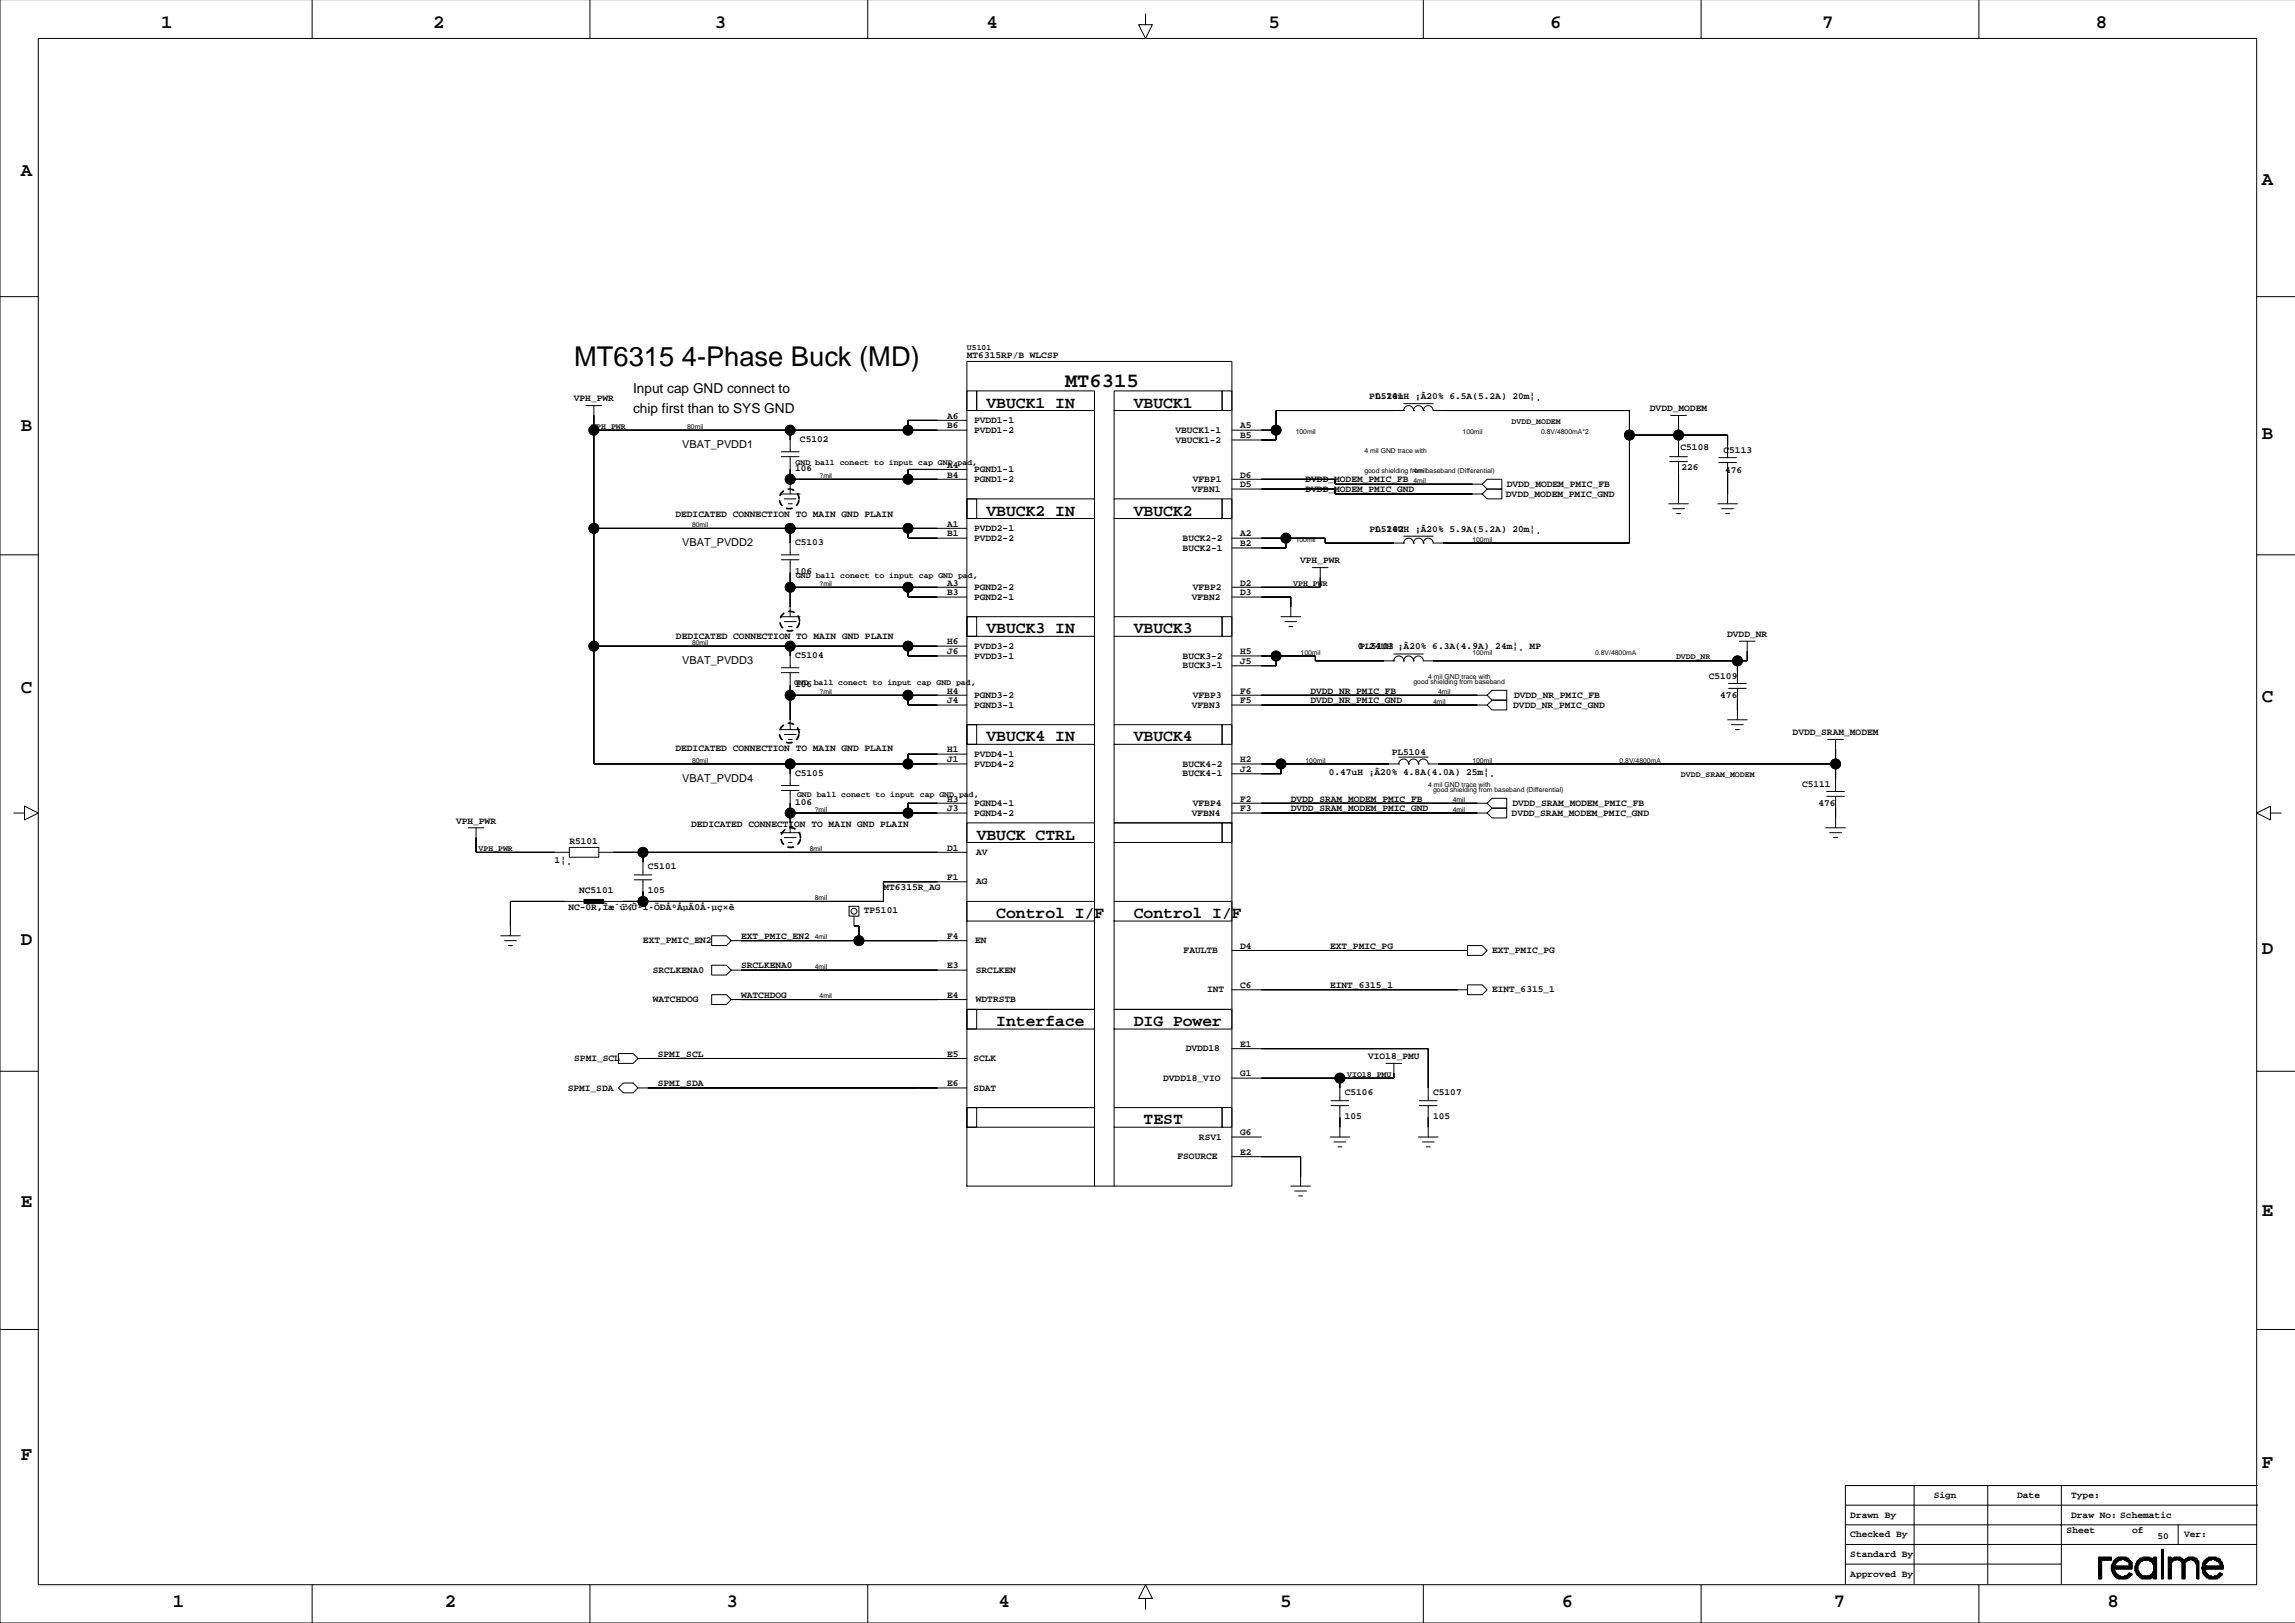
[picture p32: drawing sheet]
<svg xmlns="http://www.w3.org/2000/svg" width="594mm" height="420mm" viewBox="0 0 594 420" stroke-linecap="round" stroke-linejoin="round" font-family="sans-serif">
<defs><g id="words">
<text font-size="7.1" x="148.6" y="94.8">MT6315 4-Phase Buck (MD)</text>
<text font-size="5.3" x="275.5" y="100.2">MT6315</text>
<g font-size="4.9">
<text x="41.7" y="7.3">1</text>
<text x="112" y="7.3">2</text>
<text x="184.9" y="7.3">3</text>
<text x="255.3" y="7.3">4</text>
<text x="328.1" y="7.3">5</text>
<text x="401" y="7.3">6</text>
<text x="471.4" y="7.3">7</text>
<text x="542.2" y="7.3">8</text>
<text x="5.4" y="45.6">A</text>
<text x="585.1" y="47.9">A</text>
<text x="5.4" y="111.4">B</text>
<text x="585.1" y="113.7">B</text>
<text x="5.4" y="179.2">C</text>
<text x="585.1" y="181.5">C</text>
<text x="5.4" y="244.4">D</text>
<text x="585.1" y="246.7">D</text>
<text x="5.4" y="312.3">E</text>
<text x="585.1" y="314.5">E</text>
<text x="5.4" y="377.5">F</text>
<text x="585.1" y="379.8">F</text>
<text x="44.7" y="415.6">1</text>
<text x="115.1" y="415.6">2</text>
<text x="188" y="415.6">3</text>
<text x="258.3" y="415.6">4</text>
<text x="331.2" y="415.6">5</text>
<text x="404.1" y="415.6">6</text>
<text x="474.4" y="415.6">7</text>
<text x="545.3" y="415.6">8</text>
</g>
<g font-size="4.2">
<text x="255.2" y="105.4">VBUCK1 IN</text>
<text x="293.3" y="105.4">VBUCK1</text>
<text x="255.2" y="133.4">VBUCK2 IN</text>
<text x="293.3" y="133.4">VBUCK2</text>
<text x="255.2" y="163.8">VBUCK3 IN</text>
<text x="293.3" y="163.8">VBUCK3</text>
<text x="255.2" y="191.8">VBUCK4 IN</text>
<text x="293.3" y="191.8">VBUCK4</text>
<text x="252.7" y="217.2">VBUCK CTRL</text>
<text x="257.8" y="237.5">Control I/F</text>
<text x="293.3" y="237.5">Control I/F</text>
<text x="257.8" y="265.4">Interface</text>
<text x="293.3" y="265.4">DIG Power</text>
<text x="295.8" y="290.8">TEST</text>
</g>
<g font-size="3.5">
<text x="163.8" y="101.7">Input cap GND connect to</text>
<text x="163.8" y="106.8">chip first than to SYS GND</text>
</g>
<g font-size="2.8">
<text x="176.5" y="115.8">VBAT_PVDD1</text>
<text x="176.5" y="141.2">VBAT_PVDD2</text>
<text x="176.5" y="171.7">VBAT_PVDD3</text>
<text x="176.5" y="202.2">VBAT_PVDD4</text>
</g>
<g font-size="2.5">
<text x="250.1" y="92.7">MT6315RP/B WLCSP</text>
<text x="148.4" y="103.8">VPH_PWR</text>
<text x="354.2" y="103.2">PL5101</text>
<text x="355.7" y="103.2">0.24uH ¡À20% 6.5A(5.2A) 20m¦¸</text>
<text x="426.8" y="106.4">DVDD_MODEM</text>
<text x="245.1" y="108.3">A6</text>
<text x="245.1" y="110.8">B6</text>
<text x="252" y="112">PVDD1-2</text>
<text x="252" y="109.4">PVDD1-1</text>
<text x="304.1" y="112">VBUCK1-1</text>
<text x="320.8" y="113.4">B5</text>
<text x="320.8" y="110.8">A5</text>
<text x="207" y="114.3">C5102</text>
<text x="304.1" y="114.5">VBUCK1-2</text>
<text x="434.7" y="116.3">C5108</text>
<text x="445.9" y="117.2">C5113</text>
<text x="205.7" y="121.9">106</text>
<text x="245.1" y="121">A4</text>
<text x="245.1" y="123.5">B4</text>
<text x="252" y="124.7">PGND1-2</text>
<text x="252" y="122.1">PGND1-1</text>
<text x="308.6" y="124.7">VFBP1</text>
<text x="320.8" y="123.5">D6</text>
<text x="337.7" y="124.8">DVDD_MODEM_PMIC_FB</text>
<text x="389.8" y="125.9">DVDD_MODEM_PMIC_FB</text>
<text x="435" y="121.6">226</text>
<text x="446.3" y="122.3">476</text>
<text x="308.3" y="127.2">VFBN1</text>
<text x="320.8" y="126.1">D5</text>
<text x="337.7" y="127.3">DVDD_MODEM_PMIC_GND</text>
<text x="389.6" y="128.5">DVDD_MODEM_PMIC_GND</text>
<text x="174.7" y="133.7">DEDICATED CONNECTION TO MAIN GND PLAIN</text>
<text x="245.1" y="136.2">A1</text>
<text x="252" y="137.4">PVDD2-1</text>
<text x="354.3" y="137.7">PL5102</text>
<text x="355.7" y="137.5">0.24UH ¡À20% 5.9A(5.2A) 20m¦¸</text>
<text x="205.7" y="140.9">C5103</text>
<text x="245.1" y="138.8">B1</text>
<text x="252" y="139.9">PVDD2-2</text>
<text x="305.9" y="139.9">BUCK2-2</text>
<text x="305.9" y="142.4">BUCK2-1</text>
<text x="320.8" y="141.3">B2</text>
<text x="320.8" y="138.8">A2</text>
<text x="205.7" y="148.5">106</text>
<text x="336.4" y="145.7">VPH_PWR</text>
<text x="245.1" y="154">B3</text>
<text x="245.1" y="151.5">A3</text>
<text x="252" y="152.6">PGND2-2</text>
<text x="252" y="155.1">PGND2-1</text>
<text x="308.3" y="155.1">VFBN2</text>
<text x="308.6" y="152.6">VFBP2</text>
<text x="320.8" y="154">D3</text>
<text x="320.8" y="151.5">D2</text>
<text x="174.9" y="165.3">DEDICATED CONNECTION TO MAIN GND PLAIN</text>
<text x="245.1" y="166.7">H6</text>
<text x="252" y="167.8">PVDD3-2</text>
<text x="351.3" y="168">0.24UH ¡À20% 6.3A(4.9A) 24m¦¸ MP</text>
<text x="351.7" y="168">PL5103</text>
<text x="446.8" y="164.8">DVDD_NR</text>
<text x="205.7" y="170.1">C5104</text>
<text x="245.1" y="169.2">J6</text>
<text x="252" y="170.4">PVDD3-1</text>
<text x="305.9" y="170.4">BUCK3-2</text>
<text x="305.9" y="172.9">BUCK3-1</text>
<text x="320.8" y="171.8">J5</text>
<text x="320.8" y="169.2">H5</text>
<text x="205.7" y="177.7">106</text>
<text x="245.1" y="179.4">H4</text>
<text x="320.8" y="179.4">F6</text>
<text x="339" y="179.4">DVDD_NR_PMIC_FB</text>
<text x="442.1" y="175.6">C5109</text>
<text x="245.1" y="181.9">J4</text>
<text x="252" y="183.1">PGND3-1</text>
<text x="252" y="180.5">PGND3-2</text>
<text x="308.3" y="183.1">VFBN3</text>
<text x="308.6" y="180.5">VFBP3</text>
<text x="320.8" y="181.9">F5</text>
<text x="339" y="181.9">DVDD_NR_PMIC_GND</text>
<text x="391.5" y="183.1">DVDD_NR_PMIC_GND</text>
<text x="391.7" y="180.5">DVDD_NR_PMIC_FB</text>
<text x="445" y="180.7">476</text>
<text x="463.8" y="190.2">DVDD_SRAM_MODEM</text>
<text x="174.7" y="194.2">DEDICATED CONNECTION TO MAIN GND PLAIN</text>
<text x="245.1" y="197.2">J1</text>
<text x="245.1" y="194.6">H1</text>
<text x="252" y="195.8">PVDD4-1</text>
<text x="320.8" y="197.2">H2</text>
<text x="360" y="195.3">PL5104</text>
<text x="205.7" y="200.6">C5105</text>
<text x="252" y="198.3">PVDD4-2</text>
<text x="305.9" y="198.3">BUCK4-2</text>
<text x="305.9" y="200.8">BUCK4-1</text>
<text x="320.8" y="199.7">J2</text>
<text x="343.7" y="200.4">0.47uH ¡À20% 4.8A(4.0A) 25m¦¸</text>
<text x="466.2" y="203.5">C5111</text>
<text x="205.7" y="208.2">106</text>
<text x="245.1" y="209.9">J3</text>
<text x="245.1" y="207.3">H3</text>
<text x="252" y="208.5">PGND4-1</text>
<text x="308.6" y="208.5">VFBP4</text>
<text x="320.8" y="209.9">F3</text>
<text x="320.8" y="207.3">F2</text>
<text x="333.9" y="209.9">DVDD_SRAM_MODEM_PMIC_GND</text>
<text x="333.9" y="207.3">DVDD_SRAM_MODEM_PMIC_FB</text>
<text x="391.3" y="208.5">DVDD_SRAM_MODEM_PMIC_FB</text>
<text x="470.4" y="208.6">476</text>
<text x="118" y="213">VPH_PWR</text>
<text x="178.8" y="213.9">DEDICATED CONNECTION TO MAIN GND PLAIN</text>
<text x="252" y="211">PGND4-2</text>
<text x="308.3" y="211">VFBN4</text>
<text x="391.1" y="211">DVDD_SRAM_MODEM_PMIC_GND</text>
<text x="147.3" y="218.3">R5101</text>
<text x="245.1" y="220">D1</text>
<text x="252.5" y="221.2">AV</text>
<text x="143.5" y="223.3">1¦¸</text>
<text x="167.6" y="224.7">C5101</text>
<text x="245.1" y="227.6">F1</text>
<text x="149.8" y="231.1">NC5101</text>
<text x="167.6" y="231.1">105</text>
<text x="228.5" y="230.2">MT6315R_AG</text>
<text x="252.5" y="228.8">AG</text>
<text x="147" y="235.4">NC-0R,Ìæ´ú¼Ù²î·ÖÐÅºÅµÄ0Å·µç×è</text>
<text x="223.5" y="236.2">TP5101</text>
<text x="166.3" y="244">EXT_PMIC_EN2</text>
<text x="191.7" y="242.9">EXT_PMIC_EN2</text>
<text x="245.1" y="242.9">F4</text>
<text x="252.2" y="244">EN</text>
<text x="320.8" y="245.4">D4</text>
<text x="344.1" y="245.4">EXT_PMIC_PG</text>
<text x="168.9" y="251.6">SRCLKENA0</text>
<text x="191.7" y="250.5">SRCLKENA0</text>
<text x="245.1" y="250.5">E3</text>
<text x="252.5" y="251.6">SRCLKEN</text>
<text x="306.2" y="246.5">FAULTB</text>
<text x="386" y="246.5">EXT_PMIC_PG</text>
<text x="312.3" y="256.7">INT</text>
<text x="320.8" y="255.6">C6</text>
<text x="344.1" y="255.6">EINT_6315_1</text>
<text x="386" y="256.7">EINT_6315_1</text>
<text x="168.9" y="259.2">WATCHDOG</text>
<text x="191.7" y="258.1">WATCHDOG</text>
<text x="245.1" y="258.1">E4</text>
<text x="252.5" y="259.2">WDTRSTB</text>
<text x="148.6" y="274.5">SPMI_SCL</text>
<text x="170.1" y="273.3">SPMI_SCL</text>
<text x="245.1" y="273.3">E5</text>
<text x="251.8" y="274.5">SCLK</text>
<text x="306.7" y="271.9">DVDD18</text>
<text x="320.8" y="270.8">E1</text>
<text x="353.9" y="274">VIO18_PMU</text>
<text x="170.1" y="281">SPMI_SDA</text>
<text x="245.1" y="281">E6</text>
<text x="300.9" y="279.6">DVDD18_VIO</text>
<text x="320.8" y="278.4">G1</text>
<text x="146.9" y="282.1">SPMI_SDA</text>
<text x="251.8" y="282.1">SDAT</text>
<text x="347.9" y="283.1">C5106</text>
<text x="370.8" y="283.1">C5107</text>
<text x="320.8" y="293.7">G6</text>
<text x="347.9" y="289.5">105</text>
<text x="370.8" y="289.5">105</text>
<text x="304.6" y="299.9">FSOURCE</text>
<text x="310.2" y="294.8">RSV1</text>
<text x="320.8" y="298.7">E2</text>
<text x="500.3" y="387.5">Sign</text>
<text x="521.9" y="387.5">Date</text>
<text x="535.8" y="387.5">Type:</text>
<text x="478.7" y="392.6">Drawn By</text>
<text x="535.8" y="392.6">Draw No: Schematic</text>
<text x="478.7" y="397.6">Checked By</text>
<text x="534.7" y="396.6">Sheet</text>
<text x="551.6" y="396.6">of</text>
<text x="558.2" y="398.2">50</text>
<text x="565" y="397.6">Ver:</text>
<text x="478.7" y="402.7">Standard By</text>
<text x="478.7" y="407.8">Approved By</text>
</g>
<g font-size="2.1">
<text x="250.1" y="90.6">U5101</text>
<text x="153" y="110.9">VPH_PWR</text>
<text x="391.1" y="109.6">DVDD_MODEM</text>
<text x="205.8" y="120.2">GND ball conect to input cap GND pad,</text>
<text x="205.9" y="149.5">GND ball conect to input cap GND pad,</text>
<text x="334.6" y="151.5">VPH_PWR</text>
<text x="433.6" y="170.6">DVDD_NR</text>
<text x="205.4" y="177.3">GND ball conect to input cap GND pad,</text>
<text x="434.9" y="201">DVDD_SRAM_MODEM</text>
<text x="206.2" y="206.1">GND ball conect to input cap GND pad,</text>
<text x="123.8" y="220.1">VPH_PWR</text>
<text x="348.5" y="278.5">VIO18_PMU</text>
</g>
<g font-size="1.8">
<text x="177.8" y="111">80mil</text>
<text x="335.2" y="112.2">100mil</text>
<text x="378.4" y="112.2">100mil</text>
<text x="398.7" y="112.2">0.8V/4800mA*2</text>
<text x="353" y="117.3">4 mil GND trace with</text>
<text x="212" y="123.6">?mil</text>
<text x="353" y="122.4">good shielding from baseband (Differential)</text>
<text x="365.7" y="124.9">4mil</text>
<text x="365.7" y="122.4">4mil</text>
<text x="179" y="136.3">80mil</text>
<text x="335.2" y="140.2">100mil</text>
<text x="380.9" y="140.2">100mil</text>
<text x="212" y="151.6">?mil</text>
<text x="179" y="166.8">80mil</text>
<text x="336.5" y="169.4">100mil</text>
<text x="380.9" y="169.4">100mil</text>
<text x="412.7" y="169.4">0.8V/4800mA</text>
<text x="212" y="179.5">?mil</text>
<text x="365.7" y="177">good shielding from baseband</text>
<text x="369.5" y="175.7">4 mil GND trace with</text>
<text x="372" y="179.5">4mil</text>
<text x="370.8" y="182.1">4mil</text>
<text x="179" y="197.3">80mil</text>
<text x="337.7" y="197.3">100mil</text>
<text x="380.9" y="197.3">100mil</text>
<text x="419" y="197.3">0.8V/4800mA</text>
<text x="369.5" y="203.6">4 mil GND trace with</text>
<text x="210.8" y="210">?mil</text>
<text x="370.8" y="204.9">good shielding from baseband (Differential)</text>
<text x="375.8" y="210">4mil</text>
<text x="375.8" y="207.4">4mil</text>
<text x="209.5" y="220.1">8mil</text>
<text x="210.8" y="232.8">8mil</text>
<text x="210.8" y="243">4mil</text>
<text x="210.8" y="250.6">4mil</text>
<text x="212" y="258.2">4mil</text>
</g>
</g></defs>
<g fill="none" stroke="#000" stroke-width=".26">
<path d="M0 -.1v419.9h593.8M9.9 9.9h573.9v400h-573.9zM80.8 0v9.9M152.6 0v9.9M224.5 0v9.9M296.4 3.6v2.8h1.7l-1.7 3.5-1.8-3.5h1.8M368.2 0v9.9M440.1 0v9.9M511.9 0v9.9M0 76.7h9.9M583.8 76.7h9.9M250.1 93.5h68.6v213.3h-68.6z"/>
<path d="M151.6 104.9h4.1M153.6 107.5h.1M153.6 104.9v92.7h96.5M153.6 111.3h96.5M202.1 118.1h4.6M202.1 116.9h4.6M204.4 111.3v5.6M204.4 118.1v9.7M250.1 101.1h2.6v5.1h-2.6zM250.1 108.7h-15.2v2.6M252.7 101.1h30.4v5.1h-30.4zM283.1 106.2v22.8"/>
<path d="M288.2 101.1h28v5.1h-28zM288.2 106.2v22.8M316.2 101.1h2.5v5.1h-2.5zM318.7 111.3h11.4M363.1 106.2a1.27 1.27 0 0 1 1.3-1.3 1.27 1.27 0 0 1 1.3 1.3M363.1 106.2h.1M363.1 106.2h-33v7.6h-11.4M363.1 104.4h7.7M365.7 106.2h.1M365.7 106.2a1.27 1.27 0 0 1 1.2-1.3 1.27 1.27 0 0 1 1.3 1.3M368.2 106.2h.1M368.2 106.2a1.27 1.27 0 0 1 1.3-1.3 1.27 1.27 0 0 1 1.3 1.3h50.7v34.3h-50.7a1.27 1.27 0 0 0-1.3-1.3 1.27 1.27 0 0 0-1.3 1.3"/>
<path d="M421.5 112.5h25.4v5.9M432 118.1h4.5M432 119.4h4.5M432.2 107.5h4.1M434.2 110h.1M434.2 107.5v10.6M434.2 119.4v10.9M444.7 118.4h4.5M444.7 119.6h4.5M446.9 119.6v10.7M153.6 136.7h96.5M201.9 127.8h5.1"/>
<path d="M202.9 129h3M203.9 130.3h1M204.4 125.2h.1M204.4 124h45.7M204.4 136.7v6.8M234.9 136.7v2.5h15.2M250.1 129h2.6v5.1h-2.6zM250.1 129h33v5.1h-33zM250.1 121.4h-15.2v2.6M283.1 134.1v25.4M288.2 129h28v5.1h-28zM288.2 134.1v25.4"/>
<path d="M316.2 129h2.5v5.1h-2.5zM318.7 124h26.7v1.2h38.1M318.7 126.5h26.7v1.3h38.1M318.7 139.2h24.1v1.3h20.3M332.7 139.2v2.5h-14M363.1 138.7h7.7M383.5 125.2l1.2-1.2h3.8v2.5h-3.8zM384.7 126.5h3.8v2.5h-3.8l-1.2-1.2zM431.7 130.3h5.1M432.7 131.6h3.1M433.7 132.9h1M434.2 127.8h.1"/>
<path d="M444.4 130.3h5.1M445.4 131.6h3.1M446.4 132.9h1M446.9 127.8h.1M0 143.5h9.9M201.9 159.5h5.1M202.1 144.8h4.6M202.1 143.5h4.6M204.4 157h.1M204.4 151.9h45.7M204.4 144.8v14.7M234.9 151.9v2.5h15.2"/>
<path d="M250.1 159.5h33v5.1h-33zM250.1 159.5h2.6v5.1h-2.6zM288.2 159.5h28v5.1h-28zM316.2 159.5h2.5v5.1h-2.5zM318.7 154.4h15.2v5.1M331.4 159.5h5.1M333.9 157h.1M339.5 146.8h4.1M341.6 149.4h.1M341.6 146.8v5.1h-22.9M363.1 140.5a1.27 1.27 0 0 1 1.3-1.3 1.27 1.27 0 0 1 1.3 1.3M363.1 140.5h.1"/>
<path d="M365.7 140.5h.1M365.7 140.5a1.27 1.27 0 0 1 1.2-1.3 1.27 1.27 0 0 1 1.3 1.3M368.2 140.5h.1M583.8 143.5h9.9M153.6 167.1h96.5M202.1 174h4.6M202.1 172.7h4.6M202.9 160.8h3M203.9 162.1h1M204.4 179.8h45.7M204.4 167.1v5.6M204.4 174v14.7"/>
<path d="M234.9 179.8v2.6h15.2M234.9 167.1v2.6h15.2M283.1 164.6v22.8M288.2 164.6v22.8M318.7 179.8h66M318.7 169.7h21.6v1.2h20.3M330.1 169.7v2.5h-11.4M332.4 160.8h3.1M333.4 162.1h1M360.6 170.9h.1M360.6 170.9a1.27 1.27 0 0 1 1.3-1.2 1.27 1.27 0 0 1 1.2 1.2M360.6 169.2h7.6"/>
<path d="M363.1 170.9a1.27 1.27 0 0 1 1.3-1.2 1.27 1.27 0 0 1 1.3 1.2M363.1 170.9h.1M365.7 170.9h.1M386 178.6h3.8v2.5h-3.8l-1.3-1.3zM447.2 176.8h4.6M447.2 178.1h4.6M449.5 170.9v5.9M449.5 178.1v8.1M450 165.9h4M452 168.4h.1M452 165.9v5h-83.8a1.27 1.27 0 0 0-1.3-1.2 1.27 1.27 0 0 0-1.2 1.2M201.9 188.7h5.1"/>
<path d="M202.9 190h3M203.9 191.3h1M204.4 186.2h.1M204.4 197.6v5.6M250.1 187.4h33v5.1h-33zM250.1 187.4h2.6v5.1h-2.6zM250.1 195.1h-15.2v2.5M283.1 192.5v20.3M288.2 187.4h28v5.1h-28zM288.2 192.5v20.3h30.5M316.2 187.4h2.5v5.1h-2.5zM318.7 182.4h66"/>
<path d="M318.7 197.6h43.2M331.4 197.6v2.5h-12.7M361.9 197.6h.1M361.9 197.6a1.27 1.27 0 0 1 1.2-1.3 1.27 1.27 0 0 1 1.3 1.3M361.9 195.8h7.6M364.4 197.6h.1M364.4 197.6a1.27 1.27 0 0 1 1.3-1.3 1.27 1.27 0 0 1 1.2 1.3M366.9 197.6h.1M366.9 197.6a1.27 1.27 0 0 1 1.3-1.3 1.27 1.27 0 0 1 1.3 1.3h105.4M386 181.1h3.8v2.5h-3.8l-1.3-1.2zM446.9 186.2h5.1M448 187.4h3"/>
<path d="M449 188.7h1M449.5 183.6h.1M472.8 191.3h4.1M474.9 193.8h.1M474.9 191.3v13.4M3.6 210.3h2.7v-1.8l3.6 1.8-3.6 1.8v-1.8M121.1 214.1h4.1M123.2 216.7h.1M123.2 214.1v6.4h24.1M147.3 219.2h7.6v2.5h-7.6zM201.9 215.4h5.1M202.1 204.5h4.6"/>
<path d="M202.1 203.2h4.6M202.9 216.7h3M203.9 217.9h1M204.4 212.8h.1M204.4 210.3h45.7M204.4 204.5v10.9M250.1 212.8h33v5.1h-33zM250.1 207.8h-15.2v2.5M283.1 217.9v15.3M288.2 212.8h28v5.1h-28zM288.2 217.9v15.3M316.2 212.8h2.5v5.1h-2.5z"/>
<path d="M318.7 210.3h66M318.7 207.8h66M386 206.5h3.8v2.5h-3.8l-1.3-1.2zM386 209h3.8v2.6h-3.8l-1.3-1.3zM472.3 214.1h5.1M472.6 204.7h4.6M472.6 206h4.6M473.3 215.4h3.1M474.4 216.7h1M474.9 211.6h.1M474.9 206v8.1M587.4 210.3v-1.8l-3.6 1.8 3.6 1.8v-1.8h2.8"/>
<path d="M132.1 239.5h.1M151.1 233.2h-19v8.8M154.9 220.5h95.2M164 226.3h4.6M164 227.6h4.6M166.3 220.5v5.8M166.3 227.6v5.6M219.7 234.4h2.5v2.6h-2.5zM220.9 237v2.5h1.3v3.8M250.1 233.2h33v5h-33zM250.1 228.1h-21.6v5.1h-72.3M283.1 238.2v22.9h-33"/>
<path d="M288.2 233.2h30.5v5h-30.5zM288.2 238.2v22.9h30.5M129.5 242h5.1M130.5 243.3h3.1M131.5 244.6h1.1M184.1 242h3.8l1.3 1.3-1.3 1.3h-3.8zM184.1 249.7h3.8l1.3 1.2-1.3 1.3h-3.8zM184.1 257.3h3.8l1.3 1.3-1.3 1.2h-3.8zM189.2 258.6h60.9M189.2 250.9h60.9M189.2 243.3h60.9M318.7 256h60.9"/>
<path d="M318.7 245.9h60.9M379.6 244.6h3.9l1.2 1.3-1.2 1.2h-3.9zM379.6 254.7h3.9l1.2 1.3-1.2 1.3h-3.9zM0 277.1h9.9M160 272.5h3.8l1.3 1.3-1.3 1.3h-3.8zM165.1 273.8h85M250.1 261.1h2.6v5.1h-2.6zM250.1 261.1h33v5.1h-33zM283.1 266.2v20.3h-33M288.2 261.1h30.5v5.1h-30.5zM288.2 266.2v20.3M318.7 271.2h50.8v13.5"/>
<path d="M346.6 278.9v5.8M358.6 275.1h4M360.6 277.6h.1M360.6 275.1v3.8h-41.9M583.8 277.1h9.9M160 281.4l1.3-1.3h2.5l1.3 1.3-1.3 1.3h-2.5zM165.1 281.4h85M250.1 286.5h33v5.1h-33zM250.1 286.5h2.6v5.1h-2.6zM283.1 291.6v15.2M288.2 286.5h28v5.1h-28zM288.2 291.6v15.2"/>
<path d="M316.2 286.5h2.5v5.1h-2.5zM318.7 294.1h7.6M318.7 299.2h17.8v7.6M344.1 294.1h5.1M344.3 284.7h4.6M344.3 286h4.6M345.1 295.4h3.1M346.1 296.6h1M346.6 291.6h.1M346.6 286v8.1M366.9 294.1h5.1M367.2 284.7h4.6"/>
<path d="M367.2 286h4.6M368 295.4h3M369 296.6h1M369.5 291.6h.1M369.5 286v8.1M333.9 306.8h5.1M334.9 308.1h3.1M336 309.3h1M336.5 304.3h.1M0 343.9h9.9M583.8 343.9h9.9M477.4 389.3h106.7"/>
<path d="M477.4 399.5h106.4M477.4 394.4h106.4M495.2 384.3v25.3M514.2 384.3v25.3M533.3 384.3v25.3M563.5 394.4v5.1M584.1 384.3h-106.7v25.3M80.8 409.9v9.9M152.6 409.9v9.9M224.5 409.9v9.9M296.4 413.5h1.7l-1.7-3.6-1.8 3.6h1.8v2.8M368.2 409.9v9.9"/>
<path d="M440.1 409.9v9.9M477.4 404.6h55.9M511.9 409.9v9.9M542.9 402.8h3.3v.8h-2.5v4.8h-.8zM547 403.6l.5-.3v-.3h.5v-.2h2v.2h.5l.3 .6h.3v.2l.5 .3v1.7h-4.1v-.7h3.6v-.3h-.3l-.3-1h-.5v-.2h-.5v-.3l-1.5 .3v.2h-.2l-.3 .5h-.3v.5h-.2v.3h.5v.7h-.5v.5h.2v.6h.3l.3 .5h.2v.2l1.5 .3v-.3h.8v-.2h.2l.3-.5 .8 .2-.3 .5-.5 .3v.2h-.5v.3h-2.3l-.5-.3v-.2h-.3l-.2-.5h-.3l-.2-1.1h-.3v-1.5h.3v-.5h.2v-.5h.3zM553.1 403.6l.5-.3v-.3h.5l.3-.2h1.7v.2h.8l.2 .6v-.8h.8v2.8h-.8v-1h-.2v-.5h-.3v-.3h-.5v-.2h-1.7v.2h-.6l-.2 .5h-.3v.5h-.2v1.5h.2v.6h.3l.2 .5h.3v.2h1v.3h.3v-.3h.7l.5-.2v-.3h.3v-.5h.2v-1h.8v2.8h-.8v-.8l-.2 .5h-.5v.3h-2.3l-.5-.3v-.2h-.3l-.2-.5h-.3l-.2-.8a2.05 2.05 0 0 1 0-2zM559.2 400.8h.5v7.6h-.5zM561 402.8h.7v.8l.3-.6h.5v-.2h1.5l.5 .2v.3l.5 .3v.2v-.2l.5-.3v-.3h.5v-.2h1.6l.2 .2h.5v.6l.5 .2v4.6h-.5v-3.8h-.2v-.5h-.3l-.2-.5h-.5v-.3h-.6v.3h-.5l-.5 .2v.3h-.2v4.3h-.8v-4.3h-.2l-.3-.5h-.5l-.3-.3h-.2v.3h-.8v.2l-.5 .3v4.3h-.7zM570.4 403.6h.2l.3-.6h.5v-.2h2v.2l1 .3v.5l.5 .3v.7h.3v1h-4.6v-.7h3.8v-.5h-.2l-.3-.8h-.5v-.2h-.5v-.3l-1.5 .3v.2h-.3v.3l-.5 .2v.8h-.2h.2v.7h-.2v.3h.2v.8l.5 .2v.3h.3v.2l1.5 .3v-.3h.8l.2-.5 .5-.2 .5 .2v.3h-.2l-.3 .5h-.2v.2h-.5v.3h-2.3v-.3h-.5l-.3-.5-.5-.2-.5-2.1h.2v-1l.3-.5h.3z"/>
<circle cx="153.6" cy="111.3" r="1.27"/>
<circle cx="204.4" cy="111.3" r="1.27"/>
<circle cx="234.9" cy="111.3" r="1.27"/>
<circle cx="330.1" cy="111.3" r="1.27"/>
<circle cx="421.5" cy="112.5" r="1.27"/>
<circle cx="434.2" cy="112.5" r="1.27"/>
<circle cx="153.6" cy="136.7" r="1.27"/>
<circle cx="204.4" cy="136.7" r="1.27"/>
<circle cx="204.4" cy="124" r="1.27"/>
<circle cx="234.9" cy="136.7" r="1.27"/>
<circle cx="234.9" cy="124" r="1.27"/>
<circle cx="332.7" cy="139.2" r="1.27"/>
<circle cx="204.4" cy="151.9" r="1.27"/>
<circle cx="234.9" cy="151.9" r="1.27"/>
<circle cx="153.6" cy="167.1" r="1.27"/>
<circle cx="204.4" cy="167.1" r="1.27"/>
<circle cx="204.4" cy="179.8" r="1.27"/>
<circle cx="234.9" cy="179.8" r="1.27"/>
<circle cx="234.9" cy="167.1" r="1.27"/>
<circle cx="330.1" cy="169.7" r="1.27"/>
<circle cx="449.5" cy="170.9" r="1.27"/>
<circle cx="204.4" cy="197.6" r="1.27"/>
<circle cx="234.9" cy="197.6" r="1.27"/>
<circle cx="331.4" cy="197.6" r="1.27"/>
<circle cx="474.9" cy="197.6" r="1.27"/>
<circle cx="204.4" cy="210.3" r="1.27"/>
<circle cx="234.9" cy="210.3" r="1.27"/>
<circle cx="166.3" cy="233.2" r="1.27"/>
<circle cx="166.3" cy="220.5" r="1.27"/>
<circle cx="220.9" cy="235.7" r=".76"/>
<circle cx="222.2" cy="243.3" r="1.27"/>
<circle cx="346.6" cy="278.9" r="1.27"/>
</g>
<g fill="#000" stroke="#000" stroke-width=".26">
<path d="M153.6 111.3v25.4z" fill-rule="evenodd"/>
<path d="M153.6 107.5v3.8z" fill-rule="evenodd"/>
<path d="M204.4 111.3v2.5z" fill-rule="evenodd"/>
<path d="M153.6 111.3h50.8z" fill-rule="evenodd"/>
<path d="M234.9 108.7v2.6z" fill-rule="evenodd"/>
<path d="M204.4 111.3h30.5z" fill-rule="evenodd"/>
<path d="M234.9 111.3h7.6z" fill-rule="evenodd"/>
<path d="M234.9 108.7h7.6z" fill-rule="evenodd"/>
<path d="M330.1 106.2v5.1z" fill-rule="evenodd"/>
<path d="M326.3 111.3h3.8z" fill-rule="evenodd"/>
<path d="M330.1 111.3v2.5z" fill-rule="evenodd"/>
<path d="M326.3 113.8h3.8z" fill-rule="evenodd"/>
<path d="M330.1 106.2h30.5z" fill-rule="evenodd"/>
<path d="M421.5 112.5v28z" fill-rule="evenodd"/>
<path d="M421.5 106.2v6.3z" fill-rule="evenodd"/>
<path d="M373.3 106.2h48.2z" fill-rule="evenodd"/>
<path d="M434.2 110v2.5z" fill-rule="evenodd"/>
<path d="M434.2 112.5v2.6z" fill-rule="evenodd"/>
<path d="M421.5 112.5h12.7z" fill-rule="evenodd"/>
<path d="M446.9 112.5v2.6z" fill-rule="evenodd"/>
<path d="M434.2 112.5h12.7z" fill-rule="evenodd"/>
<path d="M153.6 136.7v30.4z" fill-rule="evenodd"/>
<path d="M204.4 124v1.2z" fill-rule="evenodd"/>
<path d="M204.4 121.4v2.6z" fill-rule="evenodd"/>
<path d="M204.4 136.7v3.8z" fill-rule="evenodd"/>
<path d="M153.6 136.7h50.8z" fill-rule="evenodd"/>
<path d="M234.9 121.4v2.6z" fill-rule="evenodd"/>
<path d="M204.4 124h30.5z" fill-rule="evenodd"/>
<path d="M234.9 136.7v2.5z" fill-rule="evenodd"/>
<path d="M204.4 136.7h30.5z" fill-rule="evenodd"/>
<path d="M234.9 124h7.6z" fill-rule="evenodd"/>
<path d="M234.9 121.4h7.6z" fill-rule="evenodd"/>
<path d="M234.9 139.2h7.6z" fill-rule="evenodd"/>
<path d="M234.9 136.7h7.6z" fill-rule="evenodd"/>
<path d="M332.7 139.2v2.5z" fill-rule="evenodd"/>
<path d="M326.3 139.2h6.4z" fill-rule="evenodd"/>
<path d="M342.8 139.2v1.3z" fill-rule="evenodd"/>
<path d="M332.7 139.2h10.1z" fill-rule="evenodd"/>
<path d="M345.4 124v1.2z" fill-rule="evenodd"/>
<path d="M326.3 124h19.1z" fill-rule="evenodd"/>
<path d="M345.4 126.5v1.3z" fill-rule="evenodd"/>
<path d="M326.3 126.5h19.1z" fill-rule="evenodd"/>
<path d="M345.4 125.2h35.5z" fill-rule="evenodd"/>
<path d="M345.4 127.8h35.5z" fill-rule="evenodd"/>
<path d="M434.2 122.7v5.1z" fill-rule="evenodd"/>
<path d="M446.9 122.7v5.1z" fill-rule="evenodd"/>
<path d="M204.4 151.9v5.1z" fill-rule="evenodd"/>
<path d="M204.4 148.1v3.8z" fill-rule="evenodd"/>
<path d="M234.9 151.9v2.5z" fill-rule="evenodd"/>
<path d="M204.4 151.9h30.5z" fill-rule="evenodd"/>
<path d="M234.9 151.9h7.6z" fill-rule="evenodd"/>
<path d="M234.9 154.4h7.6z" fill-rule="evenodd"/>
<path d="M326.3 141.7h6.4z" fill-rule="evenodd"/>
<path d="M326.3 154.4h7.6z" fill-rule="evenodd"/>
<path d="M333.9 154.4v2.6z" fill-rule="evenodd"/>
<path d="M326.3 151.9h15.3z" fill-rule="evenodd"/>
<path d="M341.6 149.4v2.5z" fill-rule="evenodd"/>
<path d="M342.8 140.5h17.8z" fill-rule="evenodd"/>
<path d="M373.3 140.5h48.2z" fill-rule="evenodd"/>
<path d="M153.6 167.1v30.5z" fill-rule="evenodd"/>
<path d="M204.4 167.1v2.6z" fill-rule="evenodd"/>
<path d="M153.6 167.1h50.8z" fill-rule="evenodd"/>
<path d="M204.4 179.8v6.4z" fill-rule="evenodd"/>
<path d="M204.4 177.3v2.5z" fill-rule="evenodd"/>
<path d="M234.9 167.1v2.6z" fill-rule="evenodd"/>
<path d="M204.4 167.1h30.5z" fill-rule="evenodd"/>
<path d="M234.9 179.8v2.6z" fill-rule="evenodd"/>
<path d="M204.4 179.8h30.5z" fill-rule="evenodd"/>
<path d="M234.9 169.7h7.6z" fill-rule="evenodd"/>
<path d="M234.9 167.1h7.6z" fill-rule="evenodd"/>
<path d="M234.9 179.8h7.6z" fill-rule="evenodd"/>
<path d="M326.3 169.7h3.8z" fill-rule="evenodd"/>
<path d="M330.1 169.7v2.5z" fill-rule="evenodd"/>
<path d="M326.3 172.2h3.8z" fill-rule="evenodd"/>
<path d="M340.3 169.7v1.2z" fill-rule="evenodd"/>
<path d="M330.1 169.7h10.2z" fill-rule="evenodd"/>
<path d="M340.3 170.9h17.8z" fill-rule="evenodd"/>
<path d="M326.3 179.8h55.9z" fill-rule="evenodd"/>
<path d="M449.5 170.9v2.6z" fill-rule="evenodd"/>
<path d="M370.8 170.9h78.7z" fill-rule="evenodd"/>
<path d="M452 168.4v2.5z" fill-rule="evenodd"/>
<path d="M449.5 170.9h2.5z" fill-rule="evenodd"/>
<path d="M204.4 197.6v2.5z" fill-rule="evenodd"/>
<path d="M153.6 197.6h50.8z" fill-rule="evenodd"/>
<path d="M234.9 195.1v2.5z" fill-rule="evenodd"/>
<path d="M204.4 197.6h30.5z" fill-rule="evenodd"/>
<path d="M234.9 197.6h7.6z" fill-rule="evenodd"/>
<path d="M234.9 195.1h7.6z" fill-rule="evenodd"/>
<path d="M234.9 182.4h7.6z" fill-rule="evenodd"/>
<path d="M326.3 197.6h5.1z" fill-rule="evenodd"/>
<path d="M331.4 197.6v2.5z" fill-rule="evenodd"/>
<path d="M331.4 197.6h27.9z" fill-rule="evenodd"/>
<path d="M326.3 182.4h55.9z" fill-rule="evenodd"/>
<path d="M449.5 181.1v2.5z" fill-rule="evenodd"/>
<path d="M474.9 193.8v3.8z" fill-rule="evenodd"/>
<path d="M474.9 197.6v3.8z" fill-rule="evenodd"/>
<path d="M372 197.6h102.9z" fill-rule="evenodd"/>
<path d="M123.2 216.7v3.8z" fill-rule="evenodd"/>
<path d="M204.4 210.3v2.5z" fill-rule="evenodd"/>
<path d="M204.4 207.8v2.5z" fill-rule="evenodd"/>
<path d="M234.9 207.8v2.5z" fill-rule="evenodd"/>
<path d="M204.4 210.3h30.5z" fill-rule="evenodd"/>
<path d="M234.9 210.3h7.6z" fill-rule="evenodd"/>
<path d="M234.9 207.8h7.6z" fill-rule="evenodd"/>
<path d="M326.3 200.1h5.1z" fill-rule="evenodd"/>
<path d="M326.3 210.3h55.9z" fill-rule="evenodd"/>
<path d="M326.3 207.8h55.9z" fill-rule="evenodd"/>
<path d="M474.9 209v2.6z" fill-rule="evenodd"/>
<path d="M132.1 233.2v6.3z" fill-rule="evenodd"/>
<path d="M123.2 220.5h20.3z" fill-rule="evenodd"/>
<path d="M132.1 233.2h13.9z" fill-rule="evenodd"/>
<path d="M151.1 232.7h5.1v1h-5.1z" fill-rule="evenodd"/>
<path d="M166.3 220.5v2.5z" fill-rule="evenodd"/>
<path d="M158.7 220.5h7.6z" fill-rule="evenodd"/>
<path d="M161.3 233.2h5z" fill-rule="evenodd"/>
<path d="M166.3 230.6v2.6z" fill-rule="evenodd"/>
<path d="M220.9 239.5h1.3z" fill-rule="evenodd"/>
<path d="M222.2 239.5v3.8z" fill-rule="evenodd"/>
<path d="M228.5 228.1v5.1z" fill-rule="evenodd"/>
<path d="M166.3 233.2h62.2z" fill-rule="evenodd"/>
<path d="M166.3 220.5h76.2z" fill-rule="evenodd"/>
<path d="M228.5 228.1h14z" fill-rule="evenodd"/>
<path d="M191.7 243.3h30.5z" fill-rule="evenodd"/>
<path d="M191.7 258.6h50.8z" fill-rule="evenodd"/>
<path d="M191.7 250.9h50.8z" fill-rule="evenodd"/>
<path d="M222.2 243.3h20.3z" fill-rule="evenodd"/>
<path d="M326.3 256h50.8z" fill-rule="evenodd"/>
<path d="M326.3 245.9h50.8z" fill-rule="evenodd"/>
<path d="M167.6 273.8h64.8z" fill-rule="evenodd"/>
<path d="M232.4 273.8h10.1z" fill-rule="evenodd"/>
<path d="M346.6 278.9v2.5z" fill-rule="evenodd"/>
<path d="M326.3 278.9h20.3z" fill-rule="evenodd"/>
<path d="M346.6 278.9h14z" fill-rule="evenodd"/>
<path d="M360.6 277.6v1.3z" fill-rule="evenodd"/>
<path d="M369.5 271.2v10.2z" fill-rule="evenodd"/>
<path d="M326.3 271.2h43.2z" fill-rule="evenodd"/>
<path d="M167.6 281.4h69.8z" fill-rule="evenodd"/>
<path d="M237.4 281.4h5.1z" fill-rule="evenodd"/>
<path d="M336.5 299.2v5.1z" fill-rule="evenodd"/>
<path d="M326.3 299.2h10.2z" fill-rule="evenodd"/>
<path d="M346.6 289v2.6z" fill-rule="evenodd"/>
<path d="M369.5 289v2.6z" fill-rule="evenodd"/>
<path d="M542.9 402.8h3.3v.8h-2.5v4.8h-.8z" fill-rule="evenodd"/>
<path d="M547 403.6l.5-.3v-.3h.5v-.2h2v.2h.5l.3 .6h.3v.2l.5 .3v1.7h-4.1v-.7h3.6v-.3h-.3l-.3-1h-.5v-.2h-.5v-.3l-1.5 .3v.2h-.2l-.3 .5h-.3v.5h-.2v.3h.5v.7h-.5v.5h.2v.6h.3l.3 .5h.2v.2l1.5 .3v-.3h.8v-.2h.2l.3-.5 .8 .2-.3 .5-.5 .3v.2h-.5v.3h-2.3l-.5-.3v-.2h-.3l-.2-.5h-.3l-.2-1.1h-.3v-1.5h.3v-.5h.2v-.5h.3z" fill-rule="evenodd"/>
<path d="M553.1 403.6l.5-.3v-.3h.5l.3-.2h1.7v.2h.8l.2 .6v-.8h.8v2.8h-.8v-1h-.2v-.5h-.3v-.3h-.5v-.2h-1.7v.2h-.6l-.2 .5h-.3v.5h-.2v1.5h.2v.6h.3l.2 .5h.3v.2h1v.3h.3v-.3h.7l.5-.2v-.3h.3v-.5h.2v-1h.8v2.8h-.8v-.8l-.2 .5h-.5v.3h-2.3l-.5-.3v-.2h-.3l-.2-.5h-.3l-.2-.8a2.05 2.05 0 0 1 0-2z" fill-rule="evenodd"/>
<path d="M559.2 400.8h.5v7.6h-.5z" fill-rule="evenodd"/>
<path d="M561 402.8h.7v.8l.3-.6h.5v-.2h1.5l.5 .2v.3l.5 .3v.2v-.2l.5-.3v-.3h.5v-.2h1.6l.2 .2h.5v.6l.5 .2v4.6h-.5v-3.8h-.2v-.5h-.3l-.2-.5h-.5v-.3h-.6v.3h-.5l-.5 .2v.3h-.2v4.3h-.8v-4.3h-.2l-.3-.5h-.5l-.3-.3h-.2v.3h-.8v.2l-.5 .3v4.3h-.7z" fill-rule="evenodd"/>
<path d="M570.4 403.6h.2l.3-.6h.5v-.2h2v.2l1 .3v.5l.5 .3v.7h.3v1h-4.6v-.7h3.8v-.5h-.2l-.3-.8h-.5v-.2h-.5v-.3l-1.5 .3v.2h-.3v.3l-.5 .2v.8h-.2h.2v.7h-.2v.3h.2v.8l.5 .2v.3h.3v.2l1.5 .3v-.3h.8l.2-.5 .5-.2 .5 .2v.3h-.2l-.3 .5h-.2v.2h-.5v.3h-2.3v-.3h-.5l-.3-.5-.5-.2-.5-2.1h.2v-1l.3-.5h.3z" fill-rule="evenodd"/>
<circle cx="153.6" cy="111.3" r="1.27"/>
<circle cx="204.4" cy="111.3" r="1.27"/>
<circle cx="234.9" cy="111.3" r="1.27"/>
<circle cx="330.1" cy="111.3" r="1.27"/>
<circle cx="421.5" cy="112.5" r="1.27"/>
<circle cx="434.2" cy="112.5" r="1.27"/>
<circle cx="153.6" cy="136.7" r="1.27"/>
<circle cx="204.4" cy="136.7" r="1.27"/>
<circle cx="204.4" cy="124" r="1.27"/>
<circle cx="234.9" cy="136.7" r="1.27"/>
<circle cx="234.9" cy="124" r="1.27"/>
<circle cx="332.7" cy="139.2" r="1.27"/>
<circle cx="204.4" cy="151.9" r="1.27"/>
<circle cx="234.9" cy="151.9" r="1.27"/>
<circle cx="153.6" cy="167.1" r="1.27"/>
<circle cx="204.4" cy="167.1" r="1.27"/>
<circle cx="204.4" cy="179.8" r="1.27"/>
<circle cx="234.9" cy="179.8" r="1.27"/>
<circle cx="234.9" cy="167.1" r="1.27"/>
<circle cx="330.1" cy="169.7" r="1.27"/>
<circle cx="449.5" cy="170.9" r="1.27"/>
<circle cx="204.4" cy="197.6" r="1.27"/>
<circle cx="234.9" cy="197.6" r="1.27"/>
<circle cx="331.4" cy="197.6" r="1.27"/>
<circle cx="474.9" cy="197.6" r="1.27"/>
<circle cx="204.4" cy="210.3" r="1.27"/>
<circle cx="234.9" cy="210.3" r="1.27"/>
<circle cx="166.3" cy="233.2" r="1.27"/>
<circle cx="166.3" cy="220.5" r="1.27"/>
<circle cx="222.2" cy="243.3" r="1.27"/>
<circle cx="346.6" cy="278.9" r="1.27"/>
</g>
<g fill="none" stroke="#000" stroke-width=".45" stroke-dasharray="1.4 1.4">
<circle cx="204.2" cy="129" r="2.54"/>
<circle cx="204.3" cy="160.7" r="2.54"/>
<circle cx="204.2" cy="189.6" r="2.54"/>
<circle cx="204.6" cy="216.7" r="2.54"/>
</g>
<use href="#words"/>
</svg>
